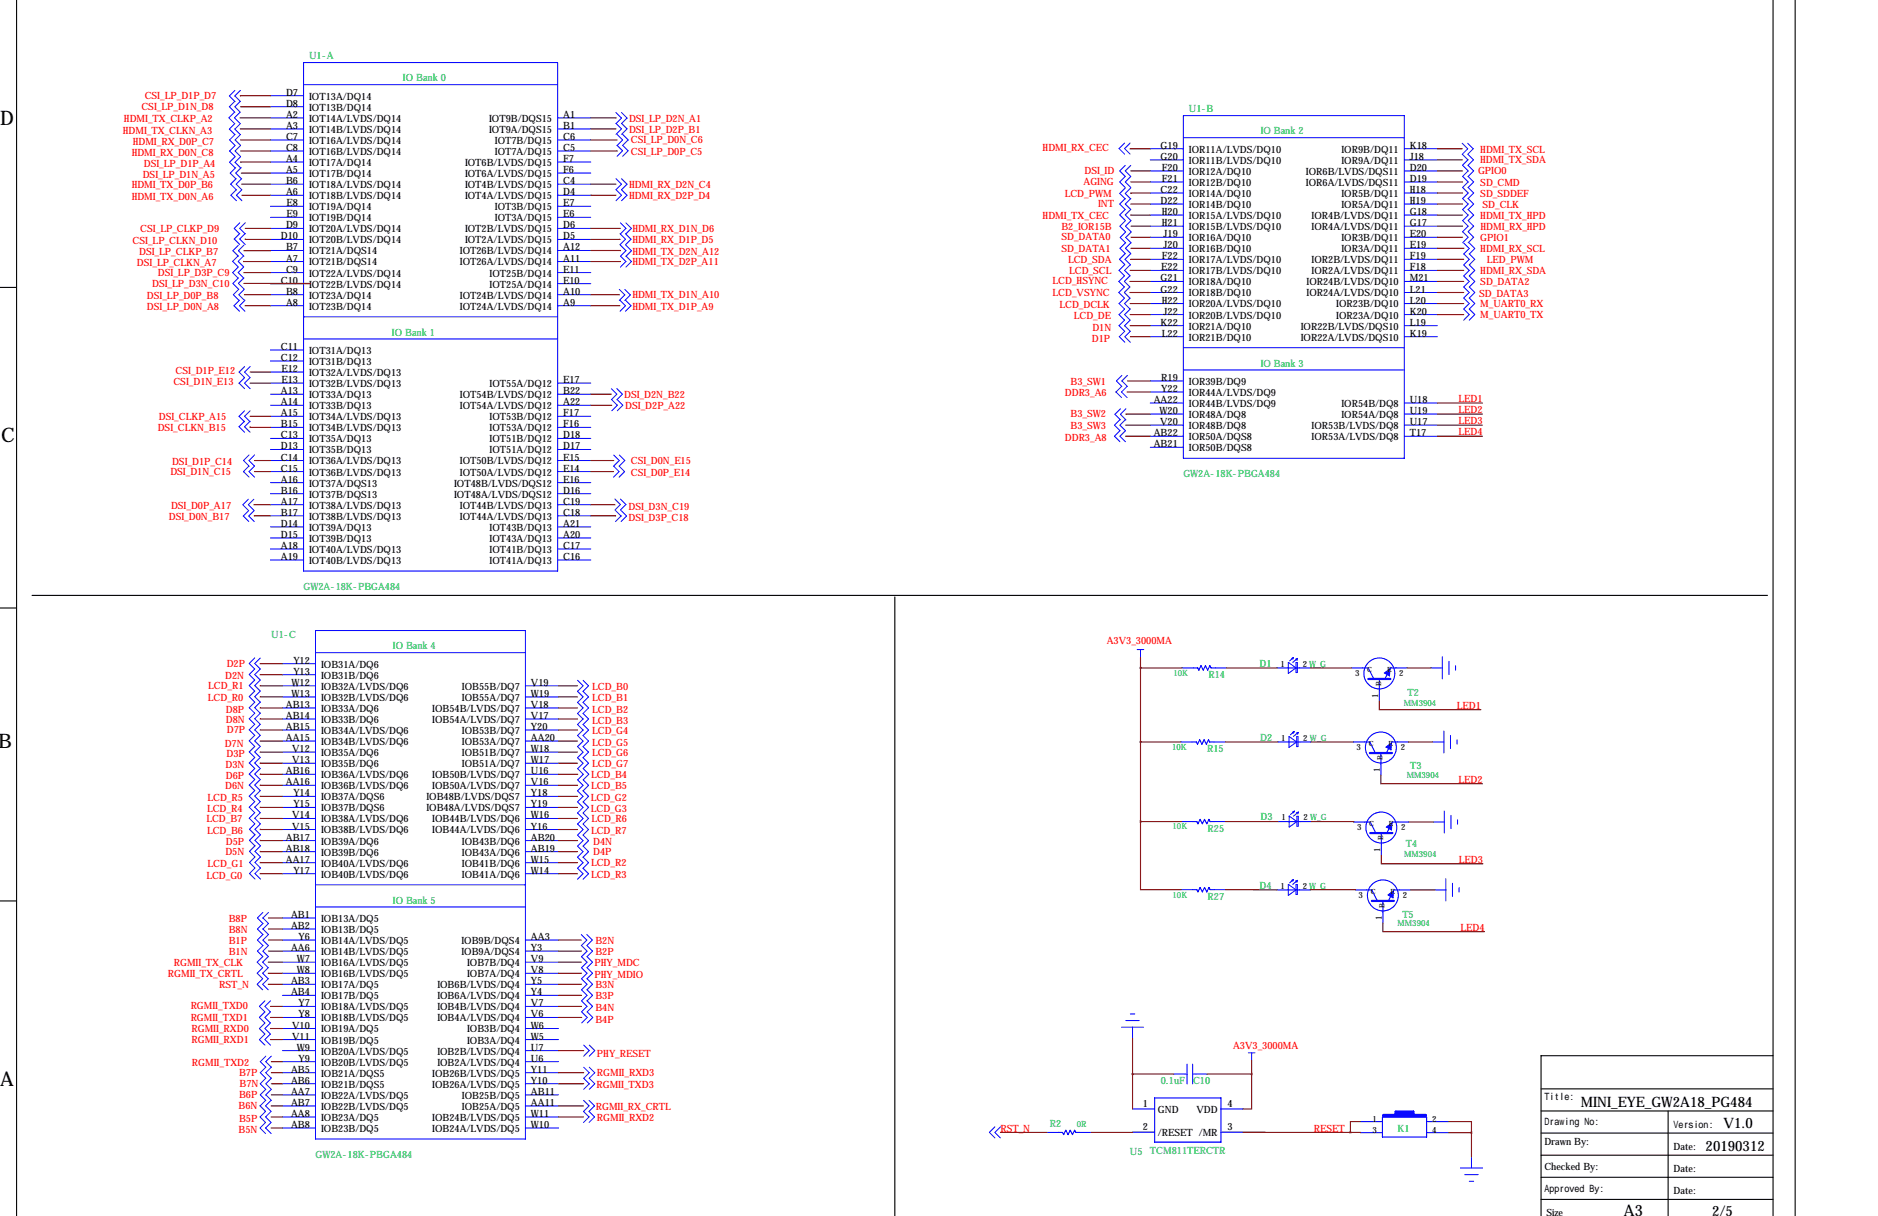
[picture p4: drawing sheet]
<svg xmlns="http://www.w3.org/2000/svg" width="432mm" height="279mm" viewBox="0 0 432 279" stroke-linecap="round" stroke-linejoin="round" font-family="sans-serif">
<defs><g id="words">
<g font-size="4.6">
<text x="0" y="28.7">D</text>
<text x=".3" y="101.6">C</text>
<text x="-.3" y="172">B</text>
<text x="0" y="249.4">A</text>
</g>
<text font-size="3.6" x="373.4" y="279.4">A3</text>
<g font-size="3.3">
<text x="363.5" y="254.3">MINI_EYE_GW2A18_PG484</text>
<text x="396.2" y="259.1">V1.0</text>
<text x="392.2" y="264.4">20190312</text>
<text x="393.7" y="279.4">2/5</text>
</g>
<g font-size="2.3" fill="#00c040">
<text x="71.1" y="13.6">U1-A</text>
<text x="92.7" y="18.7">IO Bank 0</text>
<text x="273.4" y="25.8">U1-B</text>
<text x="289.9" y="30.9">IO Bank 2</text>
<text x="90.1" y="77.1">IO Bank 1</text>
<text x="289.9" y="84.2">IO Bank 3</text>
<text x="272.1" y="109.6">GW2A-18K-PBGA484</text>
<text x="69.8" y="135.5">GW2A-18K-PBGA484</text>
<text x="62.4" y="146.7">U1-C</text>
<text x="90.3" y="149.2">IO Bank 4</text>
<text x="277.9" y="155.8">R14</text>
<text x="289.6" y="153.2">D1</text>
<text x="323.6" y="160">T2</text>
<text x="277.6" y="172.8">R15</text>
<text x="289.8" y="170.2">D2</text>
<text x="324.2" y="176.7">T3</text>
<text x="277.7" y="191.1">R25</text>
<text x="289.8" y="188.5">D3</text>
<text x="323.2" y="194.6">T4</text>
<text x="90.3" y="207.6">IO Bank 5</text>
<text x="277.7" y="206.7">R27</text>
<text x="289.6" y="204.2">D4</text>
<text x="322.4" y="210.9">T5</text>
<text x="266.9" y="249.1">0.1uF</text>
<text x="274.3" y="249.1">C10</text>
<text x="241.4" y="258.9">R2</text>
<text x="321.3" y="260">K1</text>
<text x="72.5" y="266">GW2A-18K-PBGA484</text>
<text x="259.8" y="265.3">U5 TCM811TERCTR</text>
</g>
<g font-size="2.3" fill="#f00">
<text x="33.3" y="22.7">CSI_LP_D1P_D7</text>
<text x="28.5" y="27.9">HDMI_TX_CLKP_A2</text>
<text x="32.5" y="25.3">CSI_LP_D1N_D8</text>
<text x="144.6" y="27.9">DSI_LP_D2N_A1</text>
<text x="28.2" y="30.7">HDMI_TX_CLKN_A3</text>
<text x="30.3" y="35.8">HDMI_RX_D0N_C8</text>
<text x="30.5" y="33.3">HDMI_RX_D0P_C7</text>
<text x="144.6" y="30.5">DSI_LP_D2P_B1</text>
<text x="145" y="32.9">CSI_LP_D0N_C6</text>
<text x="145" y="35.7">CSI_LP_D0P_C5</text>
<text x="239.7" y="34.8">HDMI_RX_CEC</text>
<text x="340.4" y="35.1">HDMI_TX_SCL</text>
<text x="32.8" y="40.9">DSI_LP_D1N_A5</text>
<text x="33.1" y="38.4">DSI_LP_D1P_A4</text>
<text x="249.4" y="39.9">DSI_ID</text>
<text x="339.9" y="40.1">GPIO0</text>
<text x="340.3" y="37.4">HDMI_TX_SDA</text>
<text x="30.3" y="43.2">HDMI_TX_D0P_B6</text>
<text x="30.3" y="46">HDMI_TX_D0N_A6</text>
<text x="144.6" y="43.2">HDMI_RX_D2N_C4</text>
<text x="144.6" y="45.7">HDMI_RX_D2P_D4</text>
<text x="244.8" y="45.2">LCD_PWM</text>
<text x="249.1" y="42.4">AGING</text>
<text x="252.5" y="47.6">INT</text>
<text x="340.4" y="42.7">SD_CMD</text>
<text x="340.4" y="45.2">SD_SDDEF</text>
<text x="340.9" y="47.9">SD_CLK</text>
<text x="32.3" y="53.2">CSI_LP_CLKP_D9</text>
<text x="145.4" y="53.3">HDMI_RX_D1N_D6</text>
<text x="239.7" y="50.3">HDMI_TX_CEC</text>
<text x="244" y="52.8">B2_IOR15B</text>
<text x="340.4" y="50.2">HDMI_TX_HPD</text>
<text x="340.4" y="52.9">HDMI_RX_HPD</text>
<text x="30.5" y="56">CSI_LP_CLKN_D10</text>
<text x="32" y="58.6">DSI_LP_CLKP_B7</text>
<text x="145.4" y="55.9">HDMI_RX_D1P_D5</text>
<text x="145.4" y="58.7">HDMI_TX_D2N_A12</text>
<text x="244" y="55.1">SD_DATA0</text>
<text x="244" y="57.9">SD_DATA1</text>
<text x="340.4" y="57.9">HDMI_RX_SCL</text>
<text x="340.4" y="55.4">GPIO1</text>
<text x="31.5" y="61.1">DSI_LP_CLKN_A7</text>
<text x="36.3" y="63.5">DSI_LP_D3P_C9</text>
<text x="145.4" y="61">HDMI_TX_D2P_A11</text>
<text x="242" y="65.3">LCD_HSYNC</text>
<text x="245.6" y="60.5">LCD_SDA</text>
<text x="245.8" y="63">LCD_SCL</text>
<text x="340.4" y="63">HDMI_RX_SDA</text>
<text x="340.4" y="65.5">SD_DATA2</text>
<text x="341.9" y="60.5">LED_PWM</text>
<text x="33.8" y="68.7">DSI_LP_D0P_B8</text>
<text x="33.8" y="71.3">DSI_LP_D0N_A8</text>
<text x="35" y="66">DSI_LP_D3N_C10</text>
<text x="145.4" y="68.6">HDMI_TX_D1N_A10</text>
<text x="145.4" y="71.1">HDMI_TX_D1P_A9</text>
<text x="242" y="68.1">LCD_VSYNC</text>
<text x="243.6" y="70.8">LCD_DCLK</text>
<text x="340.1" y="68.2">SD_DATA3</text>
<text x="340.4" y="70.6">M_UART0_RX</text>
<text x="246.9" y="73.3">LCD_DE</text>
<text x="251.2" y="75.9">D1N</text>
<text x="340.4" y="73.2">M_UART0_TX</text>
<text x="251.1" y="78.5">D1P</text>
<text x="39.9" y="88.5">CSI_D1N_E13</text>
<text x="40.4" y="86">CSI_D1P_E12</text>
<text x="246.1" y="88.4">B3_SW1</text>
<text x="143.5" y="91.4">DSI_D2N_B22</text>
<text x="143.8" y="94">DSI_D2P_A22</text>
<text x="244.9" y="90.9">DDR3_A6</text>
<text x="246.1" y="95.8">B3_SW2</text>
<text x="335.3" y="94.9">LED2</text>
<text x="335.3" y="92.4">LED1</text>
<text x="36.3" y="99">DSI_CLKN_B15</text>
<text x="36.5" y="96.5">DSI_CLKP_A15</text>
<text x="244.9" y="101.3">DDR3_A8</text>
<text x="246.1" y="98.6">B3_SW3</text>
<text x="335.3" y="100">LED4</text>
<text x="335.3" y="97.4">LED3</text>
<text x="39.6" y="106.7">DSI_D1P_C14</text>
<text x="145" y="106.6">CSI_D0N_E15</text>
<text x="39.2" y="109.2">DSI_D1N_C15</text>
<text x="145" y="109.4">CSI_D0P_E14</text>
<text x="38.8" y="119.6">DSI_D0N_B17</text>
<text x="39.3" y="117">DSI_D0P_A17</text>
<text x="144.5" y="117.1">DSI_D3N_C19</text>
<text x="144.5" y="119.6">DSI_D3P_C18</text>
<text x="254.5" y="148">A3V3_3000MA</text>
<text x="52.1" y="153.4">D2P</text>
<text x="47.8" y="161.1">LCD_R0</text>
<text x="47.9" y="158.3">LCD_R1</text>
<text x="51.8" y="156">D2N</text>
<text x="136.1" y="158.6">LCD_B0</text>
<text x="136.1" y="161.2">LCD_B1</text>
<text x="51.9" y="163.8">D8P</text>
<text x="51.9" y="166.1">D8N</text>
<text x="136.1" y="163.7">LCD_B2</text>
<text x="136.1" y="166.3">LCD_B3</text>
<text x="335" y="162.8">LED1</text>
<text x="51.7" y="171.5">D7N</text>
<text x="52.1" y="173.9">D3P</text>
<text x="52.2" y="168.5">D7P</text>
<text x="136.1" y="168.5">LCD_G4</text>
<text x="136.1" y="171.3">LCD_G5</text>
<text x="136.1" y="173.6">LCD_G6</text>
<text x="51.9" y="176.4">D3N</text>
<text x="51.9" y="179">D6P</text>
<text x="135.9" y="178.7">LCD_B4</text>
<text x="136.1" y="176.2">LCD_G7</text>
<text x="335.3" y="179.8">LED2</text>
<text x="47.7" y="183.9">LCD_R5</text>
<text x="51.8" y="181.2">D6N</text>
<text x="135.8" y="183.9">LCD_G2</text>
<text x="135.9" y="181.2">LCD_B5</text>
<text x="47.4" y="188.8">LCD_B7</text>
<text x="47.6" y="186.5">LCD_R4</text>
<text x="47.6" y="191.7">LCD_B6</text>
<text x="135.8" y="186.5">LCD_G3</text>
<text x="135.9" y="191.5">LCD_R7</text>
<text x="136" y="189">LCD_R6</text>
<text x="51.8" y="196.5">D5N</text>
<text x="51.9" y="194.1">D5P</text>
<text x="136.4" y="194.2">D4N</text>
<text x="136.4" y="196.5">D4P</text>
<text x="47.4" y="202">LCD_G0</text>
<text x="47.7" y="199.2">LCD_G1</text>
<text x="135.9" y="199.1">LCD_R2</text>
<text x="135.9" y="201.6">LCD_R3</text>
<text x="335.4" y="198.2">LED3</text>
<text x="52.6" y="211.8">B8P</text>
<text x="52.6" y="214.4">B8N</text>
<text x="335.8" y="213.8">LED4</text>
<text x="40" y="221.9">RGMII_TX_CLK</text>
<text x="52.6" y="216.9">B1P</text>
<text x="52.6" y="219.4">B1N</text>
<text x="136.7" y="221.9">PHY_MDC</text>
<text x="136.9" y="219.3">B2P</text>
<text x="136.9" y="216.8">B2N</text>
<text x="38.6" y="224.4">RGMII_TX_CRTL</text>
<text x="50.4" y="227.1">RST_N</text>
<text x="136.7" y="224.6">PHY_MDIO</text>
<text x="136.9" y="227">B3N</text>
<text x="43.8" y="231.9">RGMII_TXD0</text>
<text x="136.9" y="229.5">B3P</text>
<text x="136.9" y="232.3">B4N</text>
<text x="43.8" y="234.7">RGMII_TXD1</text>
<text x="44" y="239.7">RGMII_RXD1</text>
<text x="44" y="237.1">RGMII_RXD0</text>
<text x="136.9" y="235.1">B4P</text>
<text x="44.1" y="244.9">RGMII_TXD2</text>
<text x="137.3" y="242.9">PHY_RESET</text>
<text x="283.5" y="240.9">A3V3_3000MA</text>
<text x="55" y="247.3">B7P</text>
<text x="55.1" y="249.8">B7N</text>
<text x="137.2" y="250">RGMII_TXD3</text>
<text x="137.3" y="247.3">RGMII_RXD3</text>
<text x="54.8" y="254.9">B6N</text>
<text x="55" y="252.4">B6P</text>
<text x="55" y="257.7">B5P</text>
<text x="137" y="255">RGMII_RX_CRTL</text>
<text x="137.3" y="257.5">RGMII_RXD2</text>
<text x="54.8" y="260.2">B5N</text>
<text x="230" y="260.2">RST_N</text>
<text x="302.1" y="260.1">RESET</text>
</g>
<g font-size="2.3">
<text x="65.8" y="22">D7</text>
<text x="71.1" y="22.9">IOT13A/DQ14</text>
<text x="65.8" y="24.5">D8</text>
<text x="65.8" y="27.1">A2</text>
<text x="65.8" y="29.6">A3</text>
<text x="71.1" y="25.4">IOT13B/DQ14</text>
<text x="71.1" y="28">IOT14A/LVDS/DQ14</text>
<text x="112.5" y="28">IOT9B/DQS15</text>
<text x="129.5" y="29.6">B1</text>
<text x="129.5" y="27.1">A1</text>
<text x="65.8" y="32.2">C7</text>
<text x="65.8" y="34.7">C8</text>
<text x="71.1" y="30.5">IOT14B/LVDS/DQ14</text>
<text x="71.1" y="33.1">IOT16A/LVDS/DQ14</text>
<text x="71.1" y="35.6">IOT16B/LVDS/DQ14</text>
<text x="112.5" y="30.5">IOT9A/DQS15</text>
<text x="113.8" y="35.6">IOT7A/DQ15</text>
<text x="113.8" y="33.1">IOT7B/DQ15</text>
<text x="129.5" y="34.7">C5</text>
<text x="129.5" y="32.2">C6</text>
<text x="266.9" y="34.2">G19</text>
<text x="273.4" y="35.1">IOR11A/LVDS/DQ10</text>
<text x="308.4" y="35.1">IOR9B/DQ11</text>
<text x="324.2" y="34.2">K18</text>
<text x="65.8" y="37.2">A4</text>
<text x="65.8" y="39.8">A5</text>
<text x="71.1" y="38.1">IOT17A/DQ14</text>
<text x="71.1" y="40.7">IOT17B/DQ14</text>
<text x="106.9" y="40.7">IOT6A/LVDS/DQ15</text>
<text x="106.9" y="38.1">IOT6B/LVDS/DQ15</text>
<text x="129.5" y="39.8">F6</text>
<text x="129.5" y="37.2">F7</text>
<text x="266.9" y="36.7">G20</text>
<text x="267.1" y="39.3">F20</text>
<text x="267.1" y="41.8">F21</text>
<text x="273.4" y="37.6">IOR11B/LVDS/DQ10</text>
<text x="273.4" y="40.2">IOR12A/DQ10</text>
<text x="300.3" y="40.2">IOR6B/LVDS/DQS11</text>
<text x="308.4" y="37.6">IOR9A/DQ11</text>
<text x="324.2" y="41.8">D19</text>
<text x="324.2" y="39.3">D20</text>
<text x="324.2" y="36.7">J18</text>
<text x="65.8" y="42.3">B6</text>
<text x="65.8" y="44.9">A6</text>
<text x="65.9" y="47.4">E8</text>
<text x="71.1" y="43.2">IOT18A/LVDS/DQ14</text>
<text x="71.1" y="45.8">IOT18B/LVDS/DQ14</text>
<text x="106.9" y="45.8">IOT4A/LVDS/DQ15</text>
<text x="106.9" y="43.2">IOT4B/LVDS/DQ15</text>
<text x="129.5" y="47.4">E7</text>
<text x="129.5" y="44.9">D4</text>
<text x="129.5" y="42.3">C4</text>
<text x="266.9" y="44.3">C22</text>
<text x="266.9" y="46.9">D22</text>
<text x="273.4" y="42.7">IOR12B/DQ10</text>
<text x="273.4" y="45.3">IOR14A/DQ10</text>
<text x="273.4" y="47.8">IOR14B/DQ10</text>
<text x="300.3" y="42.7">IOR6A/LVDS/DQS11</text>
<text x="308.4" y="47.8">IOR5A/DQ11</text>
<text x="308.4" y="45.3">IOR5B/DQ11</text>
<text x="324.2" y="46.9">H19</text>
<text x="324.2" y="44.3">H18</text>
<text x="65.8" y="52.5">D9</text>
<text x="65.9" y="49.9">E9</text>
<text x="71.1" y="48.3">IOT19A/DQ14</text>
<text x="71.1" y="50.8">IOT19B/DQ14</text>
<text x="71.1" y="53.4">IOT20A/LVDS/DQ14</text>
<text x="106.9" y="53.4">IOT2B/LVDS/DQ15</text>
<text x="113.8" y="50.8">IOT3A/DQ15</text>
<text x="113.8" y="48.3">IOT3B/DQ15</text>
<text x="129.5" y="52.5">D6</text>
<text x="129.5" y="49.9">E6</text>
<text x="267.1" y="49.4">H20</text>
<text x="267.1" y="52">H21</text>
<text x="273.4" y="50.3">IOR15A/LVDS/DQ10</text>
<text x="273.4" y="52.9">IOR15B/LVDS/DQ10</text>
<text x="301.6" y="52.9">IOR4A/LVDS/DQ11</text>
<text x="301.6" y="50.3">IOR4B/LVDS/DQ11</text>
<text x="324.2" y="52">G17</text>
<text x="324.2" y="49.4">G18</text>
<text x="64.6" y="55">D10</text>
<text x="65.8" y="57.6">B7</text>
<text x="71.1" y="55.9">IOT20B/LVDS/DQ14</text>
<text x="71.1" y="58.5">IOT21A/DQS14</text>
<text x="105.7" y="58.5">IOT26B/LVDS/DQ14</text>
<text x="106.9" y="55.9">IOT2A/LVDS/DQ15</text>
<text x="129.5" y="57.6">A12</text>
<text x="129.5" y="55">D5</text>
<text x="267.1" y="59.6">F22</text>
<text x="267.5" y="54.5">J19</text>
<text x="267.5" y="57">J20</text>
<text x="273.4" y="55.4">IOR16A/DQ10</text>
<text x="273.4" y="58">IOR16B/DQ10</text>
<text x="308.4" y="58">IOR3A/DQ11</text>
<text x="308.4" y="55.4">IOR3B/DQ11</text>
<text x="324.2" y="59.6">F19</text>
<text x="324.2" y="57">E19</text>
<text x="324.2" y="54.5">E20</text>
<text x="64.6" y="65.2">C10</text>
<text x="65.8" y="60.1">A7</text>
<text x="65.8" y="62.6">C9</text>
<text x="71.1" y="61">IOT21B/DQS14</text>
<text x="71.1" y="63.5">IOT22A/LVDS/DQ14</text>
<text x="105.7" y="61">IOT26A/LVDS/DQ14</text>
<text x="112.6" y="63.5">IOT25B/DQ14</text>
<text x="129.5" y="65.2">E10</text>
<text x="129.5" y="62.6">E11</text>
<text x="129.5" y="60.1">A11</text>
<text x="266.9" y="64.7">G21</text>
<text x="267" y="62.1">E22</text>
<text x="273.4" y="60.5">IOR17A/LVDS/DQ10</text>
<text x="273.4" y="63">IOR17B/LVDS/DQ10</text>
<text x="273.4" y="65.6">IOR18A/DQ10</text>
<text x="300.4" y="65.6">IOR24B/LVDS/DQ10</text>
<text x="301.6" y="63">IOR2A/LVDS/DQ11</text>
<text x="301.6" y="60.5">IOR2B/LVDS/DQ11</text>
<text x="324.2" y="64.7">M21</text>
<text x="324.2" y="62.1">F18</text>
<text x="65.8" y="67.7">B8</text>
<text x="65.8" y="70.3">A8</text>
<text x="71.1" y="66.1">IOT22B/LVDS/DQ14</text>
<text x="71.1" y="68.6">IOT23A/DQ14</text>
<text x="71.1" y="71.2">IOT23B/DQ14</text>
<text x="105.7" y="71.2">IOT24A/LVDS/DQ14</text>
<text x="105.7" y="68.6">IOT24B/LVDS/DQ14</text>
<text x="112.6" y="66.1">IOT25A/DQ14</text>
<text x="129.5" y="70.3">A9</text>
<text x="129.5" y="67.7">A10</text>
<text x="266.9" y="67.2">G22</text>
<text x="267.1" y="69.7">H22</text>
<text x="273.4" y="68.1">IOR18B/DQ10</text>
<text x="273.4" y="70.7">IOR20A/LVDS/DQ10</text>
<text x="300.4" y="68.1">IOR24A/LVDS/DQ10</text>
<text x="307.2" y="70.7">IOR23B/DQ10</text>
<text x="324.2" y="69.7">L20</text>
<text x="324.2" y="67.2">L21</text>
<text x="266.9" y="74.8">K22</text>
<text x="267.1" y="77.4">L22</text>
<text x="267.5" y="72.3">J22</text>
<text x="273.4" y="73.2">IOR20B/LVDS/DQ10</text>
<text x="273.4" y="75.7">IOR21A/DQ10</text>
<text x="299.1" y="75.7">IOR22B/LVDS/DQS10</text>
<text x="307.2" y="73.2">IOR23A/DQ10</text>
<text x="324.2" y="77.4">K19</text>
<text x="324.2" y="74.8">L19</text>
<text x="324.2" y="72.3">K20</text>
<text x="64.6" y="80.4">C11</text>
<text x="64.6" y="83">C12</text>
<text x="71.1" y="81.3">IOT31A/DQ13</text>
<text x="71.1" y="83.9">IOT31B/DQ13</text>
<text x="273.4" y="78.3">IOR21B/DQ10</text>
<text x="299.1" y="78.3">IOR22A/LVDS/DQS10</text>
<text x="64.7" y="85.5">E12</text>
<text x="64.7" y="88">E13</text>
<text x="71.1" y="86.4">IOT32A/LVDS/DQ13</text>
<text x="71.1" y="88.9">IOT32B/LVDS/DQ13</text>
<text x="112.6" y="88.9">IOT55A/DQ12</text>
<text x="129.5" y="88">E17</text>
<text x="267" y="87.5">R19</text>
<text x="273.4" y="88.4">IOR39B/DQ9</text>
<text x="64.6" y="90.6">A13</text>
<text x="64.6" y="93.1">A14</text>
<text x="64.6" y="95.7">A15</text>
<text x="71.1" y="91.5">IOT33A/DQ13</text>
<text x="71.1" y="94">IOT33B/DQ13</text>
<text x="105.7" y="94">IOT54A/LVDS/DQ12</text>
<text x="105.7" y="91.5">IOT54B/LVDS/DQ12</text>
<text x="129.5" y="95.7">F17</text>
<text x="129.5" y="93.1">A22</text>
<text x="129.5" y="90.6">B22</text>
<text x="265.3" y="92.6">AA22</text>
<text x="266.6" y="95.1">W20</text>
<text x="267" y="90.1">Y22</text>
<text x="273.4" y="91">IOR44A/LVDS/DQ9</text>
<text x="273.4" y="93.5">IOR44B/LVDS/DQ9</text>
<text x="308.4" y="93.5">IOR54B/DQ8</text>
<text x="324.2" y="95.1">U19</text>
<text x="324.2" y="92.6">U18</text>
<text x="64.6" y="98.2">B15</text>
<text x="64.6" y="100.7">C13</text>
<text x="71.1" y="96.6">IOT34A/LVDS/DQ13</text>
<text x="71.1" y="99.1">IOT34B/LVDS/DQ13</text>
<text x="71.1" y="101.6">IOT35A/DQ13</text>
<text x="112.6" y="101.6">IOT51B/DQ12</text>
<text x="112.6" y="99.1">IOT53A/DQ12</text>
<text x="112.6" y="96.6">IOT53B/DQ12</text>
<text x="129.5" y="100.7">D18</text>
<text x="129.5" y="98.2">F16</text>
<text x="265.3" y="100.2">AB22</text>
<text x="266.7" y="97.7">V20</text>
<text x="273.4" y="96.1">IOR48A/DQ8</text>
<text x="273.4" y="98.6">IOR48B/DQ8</text>
<text x="273.4" y="101.1">IOR50A/DQS8</text>
<text x="301.6" y="101.1">IOR53A/LVDS/DQ8</text>
<text x="301.6" y="98.6">IOR53B/LVDS/DQ8</text>
<text x="308.4" y="96.1">IOR54A/DQ8</text>
<text x="324.2" y="100.2">T17</text>
<text x="324.2" y="97.7">U17</text>
<text x="64.6" y="103.3">D13</text>
<text x="64.6" y="105.8">C14</text>
<text x="71.1" y="104.2">IOT35B/DQ13</text>
<text x="71.1" y="106.7">IOT36A/LVDS/DQ13</text>
<text x="105.7" y="106.7">IOT50B/LVDS/DQ12</text>
<text x="112.6" y="104.2">IOT51A/DQ12</text>
<text x="129.5" y="105.8">E15</text>
<text x="129.5" y="103.3">D17</text>
<text x="265.3" y="102.8">AB21</text>
<text x="273.4" y="103.7">IOR50B/DQS8</text>
<text x="64.6" y="108.4">C15</text>
<text x="64.6" y="110.9">A16</text>
<text x="64.6" y="113.4">B16</text>
<text x="71.1" y="109.3">IOT36B/LVDS/DQ13</text>
<text x="71.1" y="111.8">IOT37A/DQS13</text>
<text x="104.4" y="111.8">IOT48B/LVDS/DQS12</text>
<text x="105.7" y="109.3">IOT50A/LVDS/DQ12</text>
<text x="129.5" y="113.4">D16</text>
<text x="129.5" y="110.9">E16</text>
<text x="129.5" y="108.4">E14</text>
<text x="64.6" y="116">A17</text>
<text x="64.6" y="118.5">B17</text>
<text x="71.1" y="114.3">IOT37B/DQS13</text>
<text x="71.1" y="116.9">IOT38A/LVDS/DQ13</text>
<text x="71.1" y="119.4">IOT38B/LVDS/DQ13</text>
<text x="104.4" y="114.3">IOT48A/LVDS/DQS12</text>
<text x="105.7" y="119.4">IOT44A/LVDS/DQ13</text>
<text x="105.7" y="116.9">IOT44B/LVDS/DQ13</text>
<text x="129.5" y="118.5">C18</text>
<text x="129.5" y="116">C19</text>
<text x="64.6" y="121.1">D14</text>
<text x="64.6" y="123.6">D15</text>
<text x="71.1" y="122">IOT39A/DQ13</text>
<text x="71.1" y="124.5">IOT39B/DQ13</text>
<text x="112.6" y="124.5">IOT43A/DQ13</text>
<text x="112.6" y="122">IOT43B/DQ13</text>
<text x="129.5" y="123.6">A20</text>
<text x="129.5" y="121.1">A21</text>
<text x="64.6" y="126.1">A18</text>
<text x="64.6" y="128.7">A19</text>
<text x="71.1" y="127">IOT40A/LVDS/DQ13</text>
<text x="71.1" y="129.6">IOT40B/LVDS/DQ13</text>
<text x="112.6" y="129.6">IOT41A/DQ13</text>
<text x="112.6" y="127">IOT41B/DQ13</text>
<text x="129.5" y="128.7">C16</text>
<text x="129.5" y="126.1">C17</text>
<text x="67.5" y="152.5">Y12</text>
<text x="67.5" y="155">Y13</text>
<text x="73.8" y="153.4">IOB31A/DQ6</text>
<text x="73.8" y="155.9">IOB31B/DQ6</text>
<text x="67.1" y="157.6">W12</text>
<text x="67.1" y="160.1">W13</text>
<text x="73.8" y="158.5">IOB32A/LVDS/DQ6</text>
<text x="73.8" y="161">IOB32B/LVDS/DQ6</text>
<text x="106.2" y="161">IOB55A/DQ7</text>
<text x="106.2" y="158.5">IOB55B/DQ7</text>
<text x="122.1" y="160.1">W19</text>
<text x="122.1" y="157.6">V19</text>
<text x="65.7" y="162.7">AB13</text>
<text x="65.7" y="165.2">AB14</text>
<text x="65.7" y="167.7">AB15</text>
<text x="73.8" y="163.6">IOB33A/DQ6</text>
<text x="73.8" y="166.1">IOB33B/DQ6</text>
<text x="99.4" y="166.1">IOB54A/LVDS/DQ7</text>
<text x="99.4" y="163.6">IOB54B/LVDS/DQ7</text>
<text x="122.1" y="167.7">Y20</text>
<text x="122.1" y="165.2">V17</text>
<text x="122.1" y="162.7">V18</text>
<text x="65.7" y="170.3">AA15</text>
<text x="67.2" y="172.8">V12</text>
<text x="73.8" y="168.6">IOB34A/LVDS/DQ6</text>
<text x="73.8" y="171.2">IOB34B/LVDS/DQ6</text>
<text x="73.8" y="173.7">IOB35A/DQ6</text>
<text x="106.2" y="173.7">IOB51B/DQ7</text>
<text x="106.2" y="171.2">IOB53A/DQ7</text>
<text x="106.2" y="168.6">IOB53B/DQ7</text>
<text x="122.1" y="172.8">W18</text>
<text x="122.1" y="170.3">AA20</text>
<text x="65.7" y="177.9">AB16</text>
<text x="67.2" y="175.4">V13</text>
<text x="73.8" y="176.3">IOB35B/DQ6</text>
<text x="73.8" y="178.8">IOB36A/LVDS/DQ6</text>
<text x="99.4" y="178.8">IOB50B/LVDS/DQ7</text>
<text x="106.2" y="176.3">IOB51A/DQ7</text>
<text x="122.1" y="177.9">U16</text>
<text x="122.1" y="175.4">W17</text>
<text x="65.7" y="180.4">AA16</text>
<text x="67.5" y="183">Y14</text>
<text x="67.5" y="185.5">Y15</text>
<text x="73.8" y="181.3">IOB36B/LVDS/DQ6</text>
<text x="73.8" y="183.9">IOB37A/DQS6</text>
<text x="98.1" y="183.9">IOB48B/LVDS/DQS7</text>
<text x="99.4" y="181.3">IOB50A/LVDS/DQ7</text>
<text x="122.1" y="185.5">Y19</text>
<text x="122.1" y="183">Y18</text>
<text x="122.1" y="180.4">V16</text>
<text x="67.2" y="188.1">V14</text>
<text x="67.2" y="190.6">V15</text>
<text x="73.8" y="186.4">IOB37B/DQS6</text>
<text x="73.8" y="189">IOB38A/LVDS/DQ6</text>
<text x="73.8" y="191.5">IOB38B/LVDS/DQ6</text>
<text x="98.1" y="186.4">IOB48A/LVDS/DQS7</text>
<text x="99.4" y="191.5">IOB44A/LVDS/DQ6</text>
<text x="99.4" y="189">IOB44B/LVDS/DQ6</text>
<text x="122.1" y="190.6">Y16</text>
<text x="122.1" y="188.1">W16</text>
<text x="65.7" y="193.1">AB17</text>
<text x="65.7" y="195.7">AB18</text>
<text x="73.8" y="194">IOB39A/DQ6</text>
<text x="73.8" y="196.6">IOB39B/DQ6</text>
<text x="106.2" y="196.6">IOB43A/DQ6</text>
<text x="106.2" y="194">IOB43B/DQ6</text>
<text x="122.1" y="195.7">AB19</text>
<text x="122.1" y="193.1">AB20</text>
<text x="65.7" y="198.2">AA17</text>
<text x="67.5" y="200.8">Y17</text>
<text x="73.8" y="199.1">IOB40A/LVDS/DQ6</text>
<text x="73.8" y="201.7">IOB40B/LVDS/DQ6</text>
<text x="106.2" y="201.7">IOB41A/DQ6</text>
<text x="106.2" y="199.1">IOB41B/DQ6</text>
<text x="122.1" y="200.8">W14</text>
<text x="122.1" y="198.2">W15</text>
<text x="66.9" y="210.9">AB1</text>
<text x="66.9" y="213.5">AB2</text>
<text x="73.8" y="211.8">IOB13A/DQ5</text>
<text x="73.8" y="214.4">IOB13B/DQ5</text>
<text x="66.9" y="218.5">AA6</text>
<text x="68.2" y="221.1">W7</text>
<text x="68.6" y="216">Y6</text>
<text x="73.8" y="216.9">IOB14A/LVDS/DQ5</text>
<text x="73.8" y="219.4">IOB14B/LVDS/DQ5</text>
<text x="73.8" y="222">IOB16A/LVDS/DQ5</text>
<text x="106.1" y="219.4">IOB9A/DQS4</text>
<text x="106.1" y="216.9">IOB9B/DQS4</text>
<text x="107.4" y="222">IOB7B/DQ4</text>
<text x="122.1" y="221.1">V9</text>
<text x="122.1" y="218.5">Y3</text>
<text x="122.1" y="216">AA3</text>
<text x="66.9" y="226.2">AB3</text>
<text x="68.2" y="223.6">W8</text>
<text x="73.8" y="224.5">IOB16B/LVDS/DQ5</text>
<text x="73.8" y="227.1">IOB17A/DQ5</text>
<text x="100.6" y="227.1">IOB6B/LVDS/DQ4</text>
<text x="107.4" y="224.5">IOB7A/DQ4</text>
<text x="122.1" y="226.2">Y5</text>
<text x="122.1" y="223.6">V8</text>
<text x="66.9" y="228.7">AB4</text>
<text x="68.6" y="231.2">Y7</text>
<text x="68.6" y="233.8">Y8</text>
<text x="73.8" y="229.6">IOB17B/DQ5</text>
<text x="73.8" y="232.1">IOB18A/LVDS/DQ5</text>
<text x="100.6" y="232.1">IOB4B/LVDS/DQ4</text>
<text x="100.6" y="229.6">IOB6A/LVDS/DQ4</text>
<text x="122.1" y="233.8">V6</text>
<text x="122.1" y="231.2">V7</text>
<text x="122.1" y="228.7">Y4</text>
<text x="67.2" y="236.3">V10</text>
<text x="67.2" y="238.9">V11</text>
<text x="73.8" y="234.7">IOB18B/LVDS/DQ5</text>
<text x="73.8" y="237.2">IOB19A/DQ5</text>
<text x="73.8" y="239.8">IOB19B/DQ5</text>
<text x="100.6" y="234.7">IOB4A/LVDS/DQ4</text>
<text x="107.4" y="239.8">IOB3A/DQ4</text>
<text x="107.4" y="237.2">IOB3B/DQ4</text>
<text x="122.1" y="238.9">W5</text>
<text x="122.1" y="236.3">W6</text>
<text x="68.2" y="241.4">W9</text>
<text x="68.6" y="243.9">Y9</text>
<text x="73.8" y="242.3">IOB20A/LVDS/DQ5</text>
<text x="73.8" y="244.8">IOB20B/LVDS/DQ5</text>
<text x="100.6" y="244.8">IOB2A/LVDS/DQ4</text>
<text x="100.6" y="242.3">IOB2B/LVDS/DQ4</text>
<text x="122.1" y="243.9">U6</text>
<text x="122.1" y="241.4">U7</text>
<text x="66.9" y="246.5">AB5</text>
<text x="66.9" y="249">AB6</text>
<text x="66.9" y="251.6">AA7</text>
<text x="73.8" y="247.4">IOB21A/DQS5</text>
<text x="73.8" y="249.9">IOB21B/DQS5</text>
<text x="99.4" y="249.9">IOB26A/LVDS/DQ5</text>
<text x="99.4" y="247.4">IOB26B/LVDS/DQ5</text>
<text x="122.1" y="251.6">AB11</text>
<text x="122.1" y="249">Y10</text>
<text x="122.1" y="246.5">Y11</text>
<text x="66.9" y="254.1">AB7</text>
<text x="66.9" y="256.6">AA8</text>
<text x="73.8" y="252.5">IOB22A/LVDS/DQ5</text>
<text x="73.8" y="255">IOB22B/LVDS/DQ5</text>
<text x="73.8" y="257.5">IOB23A/DQ5</text>
<text x="99.4" y="257.5">IOB24B/LVDS/DQ5</text>
<text x="106.2" y="255">IOB25A/DQ5</text>
<text x="106.2" y="252.5">IOB25B/DQ5</text>
<text x="122.1" y="256.6">W11</text>
<text x="122.1" y="254.1">AA11</text>
<text x="262.8" y="254.3">1</text>
<text x="266.2" y="255.7">GND</text>
<text x="275.1" y="255.7">VDD</text>
<text x="282.2" y="254.3">4</text>
<text x="355.1" y="252.7">Title:</text>
<text x="66.9" y="259.2">AB8</text>
<text x="73.8" y="260.1">IOB23B/DQ5</text>
<text x="99.4" y="260.1">IOB24A/LVDS/DQ5</text>
<text x="122.1" y="259.2">W10</text>
<text x="262.8" y="259.6">2</text>
<text x="266.2" y="261.1">/RESET /MR</text>
<text x="282.2" y="259.6">3</text>
<text x="355.1" y="258.6">Drawing No:</text>
<text x="355.1" y="263.1">Drawn By:</text>
<text x="384.8" y="259.1">Version:</text>
<text x="355.1" y="268.7">Checked By:</text>
<text x="384.8" y="269.2">Date:</text>
<text x="384.8" y="264.2">Date:</text>
<text x="355.1" y="273.8">Approved By:</text>
<text x="384.8" y="274.3">Date:</text>
<text x="355.6" y="279.4">Size</text>
</g>
<g font-size="2" fill="#00c040">
<text x="269.8" y="155.3">10K</text>
<text x="322.8" y="162.3">MM3904</text>
<text x="269.5" y="172.3">10K</text>
<text x="323.5" y="178.8">MM3904</text>
<text x="269.6" y="190.6">10K</text>
<text x="322.9" y="197">MM3904</text>
<text x="269.6" y="206.2">10K</text>
<text x="321.3" y="212.8">MM3904</text>
<text x="247.6" y="258.9">0R</text>
</g>
<g font-size="2">
<text x="294.4" y="153.2">1</text>
<text x="299.5" y="153.2">2W_G</text>
<text x="311.6" y="155.3">3</text>
<text x="321.7" y="155.3">2</text>
<text x="316.9" y="160.3" transform="rotate(-90 316.9 160.3)">1</text>
<text x="294.6" y="170.2">1</text>
<text x="299.7" y="170.2">2W_G</text>
<text x="311.9" y="172.3">3</text>
<text x="322.1" y="172.3">2</text>
<text x="317.2" y="177.3" transform="rotate(-90 317.2 177.3)">1</text>
<text x="294.6" y="188.5">1</text>
<text x="299.7" y="188.5">2W_G</text>
<text x="312" y="190.7">3</text>
<text x="322.2" y="190.7">2</text>
<text x="317.3" y="195.7" transform="rotate(-90 317.3 195.7)">1</text>
<text x="294.4" y="204.2">1</text>
<text x="299.5" y="204.2">2W_G</text>
<text x="312.4" y="206.3">3</text>
<text x="322.5" y="206.3">2</text>
<text x="317.7" y="211.3" transform="rotate(-90 317.7 211.3)">1</text>
<text x="315.6" y="257.7">1</text>
<text x="329.3" y="257.7">2</text>
<text x="315.6" y="260.2">3</text>
<text x="329.3" y="260.2">4</text>
</g>
<g font-size="1.6">
<text x="314.4" y="154.4">C</text>
<text x="318.9" y="154.4">E</text>
<text x="317.5" y="157.5" transform="rotate(-90 317.5 157.5)">B</text>
<text x="314.7" y="171.4">C</text>
<text x="319.3" y="171.4">E</text>
<text x="317.9" y="174.5" transform="rotate(-90 317.9 174.5)">B</text>
<text x="314.8" y="189.8">C</text>
<text x="319.4" y="189.8">E</text>
<text x="318" y="192.9" transform="rotate(-90 318 192.9)">B</text>
<text x="315.2" y="205.4">C</text>
<text x="318.3" y="208.5" transform="rotate(-90 318.3 208.5)">B</text>
<text x="319.7" y="205.4">E</text>
</g>
</g></defs>
<g fill="none" stroke="#000" stroke-width=".25">
<path d="M3.8 -.1v279.5M407.7 -.1v279.5M412.7 -.1v279.5M-.1 66h3.9M-.1 139.7h3.9M7.4 136.8h399M205.7 137.2v142.2M-.1 207h3.9M354.3 250.2h53.4M354.3 255.3h53.4M383.5 255.3v24.1M407.7 242.6h-53.4v36.8"/>
<path d="M354.3 260.3h53.4M354.3 265.4h53.4M354.3 270.5h53.4M354.3 275.6h53.4"/>
</g>
<g fill="none" stroke="#00f" stroke-width=".23">
<path d="M69.8 14.4h58.4v116.8h-58.4zM69.8 19.5h58.4M53.9 25.8l-1.3 1.3 1.3 1.2M54 20.8l-1.3 1.2 1.3 1.3M54 23.3l-1.3 1.2 1.3 1.3M54 28.4l-1.3 1.3 1.3 1.2M54.1 30.9l-1.3 1.3 1.3 1.2-1.3 1.3 1.3 1.3M54.1 36l-1.3 1.3 1.3 1.3M54.2 38.5l-1.3 1.3 1.3 1.2M55.2 25.8l-1.3 1.3 1.3 1.2M55.3 20.8l-1.3 1.2 1.3 1.3M55.3 23.3l-1.3 1.2 1.3 1.3"/>
<path d="M55.3 28.4l-1.3 1.3 1.3 1.2M55.3 30.9l-1.2 1.3 1.2 1.2-1.2 1.3 1.2 1.3M55.3 36l-1.2 1.3 1.2 1.3M55.5 38.5l-1.3 1.3 1.3 1.2M62.2 22h7.6M62.2 24.5h7.6M62.2 27.1h7.6M62.2 29.6h7.6M62.2 32.2h7.6M62.2 34.7h7.6M62.2 37.2h7.6M62.2 39.8h7.6"/>
<path d="M128.2 27.1h7.6M128.2 29.6h7.6M128.2 32.2h7.6M128.2 34.7h7.6M128.2 37.2h7.6M128.2 39.8h7.6M141.6 25.9l1.3 1.2-1.3 1.3M141.6 28.3l1.3 1.3-1.3 1.3M141.9 30.9l1.3 1.3-1.3 1.2M141.9 33.4l1.3 1.2-1.3 1.3M142.9 25.9l1.3 1.2-1.3 1.3M142.9 28.3l1.3 1.3-1.3 1.3"/>
<path d="M143.2 30.9l1.2 1.3-1.2 1.2M143.2 33.4l1.2 1.2-1.2 1.3M258.6 32.9l-1.3 1.2 1.3 1.3M258.7 38l-1.2 1.3 1.2 1.2-1.2 1.3 1.2 1.3M259.8 32.9l-1.2 1.2 1.2 1.3M260 38l-1.3 1.3 1.3 1.2-1.3 1.3 1.3 1.3M264.5 34.2h7.6M264.5 36.7h7.6M264.5 39.3h7.6M272.1 26.6h50.8v78.7h-50.8zM272.1 31.6h50.8M322.9 34.2h7.6"/>
<path d="M322.9 36.7h7.6M322.9 39.3h7.6M336.2 32.9l1.3 1.3-1.3 1.3M336.2 35.5l1.3 1.2-1.3 1.3M336.3 38l1.3 1.3-1.3 1.2 1.3 1.3-1.3 1.3 1.3 1.2-1.3 1.3 1.3 1.3-1.3 1.3 1.3 1.2-1.3 1.3 1.3 1.3-1.3 1.2 1.3 1.3-1.3 1.3M337.5 32.9l1.2 1.3-1.2 1.3M337.5 35.5l1.3 1.2-1.3 1.3M337.6 38l1.2 1.3-1.2 1.2 1.2 1.3-1.2 1.3 1.2 1.2-1.2 1.3 1.2 1.3-1.2 1.3 1.2 1.2-1.2 1.3 1.2 1.3-1.2 1.2 1.2 1.3-1.2 1.3M54.3 41l-1.3 1.3 1.3 1.3M54.4 43.6l-1.3 1.3 1.3 1.2M54.8 58.8l-1.3 1.2 1.3 1.3M54.8 56.3l-1.3 1.3 1.3 1.3"/>
<path d="M55.1 51.2l-1.3 1.3 1.3 1.2M55.1 53.6l-1.3 1.3 1.3 1.3M55.6 41l-1.3 1.3 1.3 1.3M55.6 43.6l-1.2 1.3 1.2 1.2M56 58.8l-1.2 1.2 1.2 1.3M56.1 56.3l-1.3 1.3 1.3 1.3M56.4 51.2l-1.3 1.3 1.3 1.2M56.4 53.6l-1.3 1.3 1.3 1.3M62.2 42.3h7.6M62.2 44.9h7.6M62.2 47.4h7.6M62.2 49.9h7.6"/>
<path d="M62.2 52.5h7.6M62.2 55h7.6M62.2 57.6h7.6M128.2 42.3h7.6M128.2 44.9h7.6M128.2 47.4h7.6M128.2 49.9h7.6M128.2 52.5h7.6M128.2 55h7.6M128.2 57.6h7.6M141.6 41l1.3 1.3-1.3 1.3 1.3 1.3-1.3 1.2M142.5 53.7l1.3 1.3-1.3 1.2"/>
<path d="M142.6 51.2l1.3 1.3-1.3 1.2M142.6 56.3l1.3 1.3-1.3 1.3M142.6 58.8l1.3 1.3-1.3 1.3M142.9 41l1.3 1.3-1.3 1.3 1.3 1.3-1.3 1.2M143.8 53.7l1.3 1.3-1.3 1.2M143.9 51.2l1.3 1.3-1.3 1.2M143.9 56.3l1.3 1.3-1.3 1.3M143.9 58.8l1.3 1.3-1.3 1.3M258.7 58.3l-1.3 1.3 1.3 1.3M258.7 43.2l-1.2 1.2 1.2 1.3M258.7 45.6l-1.2 1.3 1.2 1.3M258.7 48.1l-1.2 1.3 1.2 1.2"/>
<path d="M258.8 50.7l-1.3 1.3 1.3 1.2M258.8 55.8l-1.3 1.2 1.3 1.3M258.8 53.3l-1.2 1.3 1.2 1.2M259.9 58.3l-1.2 1.3 1.2 1.3M260 43.2l-1.3 1.2 1.3 1.3M260 45.6l-1.3 1.3 1.3 1.3M260 48.1l-1.3 1.3 1.3 1.2M260 50.7l-1.2 1.3 1.2 1.2M260 55.8l-1.2 1.2 1.2 1.3M260.1 53.3l-1.3 1.3 1.3 1.2M264.5 41.8h7.6M264.5 44.3h7.6"/>
<path d="M264.5 46.9h7.6M264.5 49.4h7.6M264.5 52h7.6M264.5 54.5h7.6M264.5 57h7.6M264.5 59.6h7.6M322.9 41.8h7.6M322.9 44.3h7.6M322.9 46.9h7.6M322.9 49.4h7.6M322.9 52h7.6M322.9 54.5h7.6"/>
<path d="M322.9 57h7.6M322.9 59.6h7.6M336.5 55.8l1.3 1.3-1.3 1.2 1.3 1.3-1.3 1.3 1.3 1.2-1.3 1.3 1.3 1.3-1.3 1.2 1.3 1.3-1.3 1.3 1.3 1.2-1.3 1.3 1.3 1.3-1.3 1.3M337.8 55.8l1.3 1.3-1.3 1.2 1.3 1.3-1.3 1.3 1.3 1.2-1.3 1.3 1.3 1.3-1.3 1.2 1.3 1.3-1.3 1.3 1.3 1.2-1.3 1.3 1.3 1.3-1.3 1.3M54.8 61.4l-1.3 1.2 1.3 1.3M54.8 63.9l-1.3 1.2 1.3 1.3M54.9 66.4l-1.3 1.3 1.3 1.3M55.1 69l-1.3 1.3 1.3 1.2M56 61.4l-1.2 1.2 1.2 1.3M56.1 63.9l-1.3 1.2 1.3 1.3M56.2 66.4l-1.3 1.3 1.3 1.3M56.3 69l-1.2 1.3 1.2 1.2"/>
<path d="M62.2 60.1h7.6M62.2 62.6h7.6M62.2 65.2h7.6M62.2 67.7h7.6M62.2 70.3h7.6M69.8 77.9h58.4M69.8 72.8h58.4M128.2 60.1h7.6M128.2 62.6h7.6M128.2 65.2h7.6M128.2 67.7h7.6M128.2 70.3h7.6"/>
<path d="M142.4 66.5l1.3 1.3-1.3 1.2M142.5 69l1.3 1.3-1.3 1.2M143.7 66.5l1.2 1.3-1.2 1.2M143.8 69l1.3 1.3-1.3 1.2M258.5 63.4l-1.2 1.3 1.2 1.2-1.2 1.3 1.2 1.3M258.6 60.9l-1.3 1.2 1.3 1.3M258.6 68.5l-1.3 1.2 1.3 1.3-1.3 1.3 1.3 1.3-1.3 1.2 1.3 1.3M258.6 76.1l-1.2 1.3 1.2 1.2M259.8 60.9l-1.2 1.2 1.2 1.3-1.3 1.3 1.3 1.2-1.3 1.3 1.3 1.3-1.2 1.2 1.2 1.3-1.2 1.3 1.2 1.3-1.2 1.2 1.2 1.3M259.9 76.1l-1.3 1.3 1.3 1.2M264.5 62.1h7.6M264.5 64.7h7.6"/>
<path d="M264.5 67.2h7.6M264.5 69.7h7.6M264.5 72.3h7.6M264.5 74.8h7.6M264.5 77.4h7.6M272.1 79.9h50.8M322.9 62.1h7.6M322.9 64.7h7.6M322.9 67.2h7.6M322.9 69.7h7.6M322.9 72.3h7.6M322.9 74.8h7.6"/>
<path d="M322.9 77.4h7.6M56.2 84.2l-1.2 1.3 1.2 1.3-1.2 1.2 1.2 1.3M56.2 94.4l-1.2 1.3 1.2 1.2M56.2 96.8l-1.2 1.2 1.2 1.3M57.5 84.2l-1.3 1.3 1.3 1.3-1.3 1.2 1.3 1.3M57.5 94.4l-1.3 1.3 1.3 1.2M57.5 96.8l-1.3 1.2 1.3 1.3M62.2 80.4h7.6M62.2 83h7.6M62.2 85.5h7.6M62.2 88h7.6M62.2 90.6h7.6"/>
<path d="M62.2 93.1h7.6M62.2 95.7h7.6M62.2 98.2h7.6M128.2 88h7.6M128.2 90.6h7.6M128.2 93.1h7.6M128.2 95.7h7.6M128.2 98.2h7.6M140.6 89.3l1.2 1.3-1.2 1.2M140.7 91.8l1.2 1.3-1.2 1.3M141.8 89.3l1.3 1.3-1.3 1.2M141.9 91.8l1.3 1.3-1.3 1.3"/>
<path d="M257.5 96.4l-1.3 1.3 1.3 1.3-1.3 1.2 1.3 1.3M257.6 93.9l-1.3 1.3 1.3 1.3M257.9 88.8l-1.3 1.3 1.3 1.2M258 86.3l-1.3 1.2 1.3 1.3M258.8 96.4l-1.3 1.3 1.3 1.3-1.3 1.2 1.3 1.3M258.9 93.9l-1.3 1.3 1.3 1.3M259.1 88.8l-1.2 1.3 1.2 1.2M259.2 86.3l-1.2 1.2 1.2 1.3M264.5 87.5h7.6M264.5 90.1h7.6M264.5 92.6h7.6M264.5 95.1h7.6"/>
<path d="M264.5 97.7h7.6M272.1 85h50.8M322.9 92.6h7.6M322.9 95.1h7.6M322.9 97.7h7.6M57.1 114.7l-1.3 1.3 1.3 1.2M57.2 117.3l-1.3 1.3 1.3 1.2M57.3 104.5l-1.3 1.3 1.3 1.3-1.3 1.3 1.3 1.2M58.4 114.7l-1.3 1.3 1.3 1.2M58.5 117.3l-1.3 1.3 1.3 1.2M58.5 104.5l-1.2 1.3 1.2 1.3-1.2 1.3 1.2 1.2M62.2 100.7h7.6"/>
<path d="M62.2 103.3h7.6M62.2 105.8h7.6M62.2 108.4h7.6M62.2 110.9h7.6M62.2 113.4h7.6M62.2 116h7.6M62.2 118.5h7.6M128.2 100.7h7.6M128.2 103.3h7.6M128.2 105.8h7.6M128.2 108.4h7.6M128.2 110.9h7.6"/>
<path d="M128.2 113.4h7.6M128.2 116h7.6M128.2 118.5h7.6M141.1 107.1l1.2 1.3-1.2 1.2M141.1 104.5l1.3 1.3-1.3 1.3M141.4 114.7l1.2 1.2-1.2 1.3M141.5 117.3l1.3 1.3-1.3 1.2M142.3 107.1l1.3 1.3-1.3 1.2M142.4 104.5l1.3 1.3-1.3 1.3M142.6 114.7l1.3 1.2-1.3 1.3M142.8 117.3l1.3 1.3-1.3 1.2M264.5 100.2h7.6"/>
<path d="M264.5 102.8h7.6M322.9 100.2h7.6M62.2 121.1h7.6M62.2 123.6h7.6M62.2 126.1h7.6M62.2 128.7h7.6M128.2 121.1h7.6M128.2 123.6h7.6M128.2 126.1h7.6M128.2 128.7h7.6M58.6 151.2l-1.3 1.3 1.3 1.2-1.3 1.3 1.3 1.3-1.3 1.2 1.3 1.3-1.3 1.3 1.3 1.2-1.3 1.3 1.3 1.3-1.3 1.3 1.3 1.2-1.3 1.3 1.3 1.3-1.3 1.2 1.3 1.3-1.3 1.3 1.3 1.2-1.3 1.3 1.3 1.3-1.3 1.3 1.3 1.2-1.3 1.3 1.3 1.3-1.3 1.2 1.3 1.3-1.3 1.3 1.3 1.2-1.3 1.3 1.3 1.3M59.8 151.2l-1.2 1.3 1.2 1.2-1.2 1.3 1.2 1.3-1.2 1.2 1.2 1.3-1.2 1.3 1.2 1.2-1.2 1.3 1.2 1.3-1.2 1.3 1.2 1.2-1.2 1.3 1.2 1.3-1.2 1.2 1.2 1.3-1.2 1.3 1.2 1.2-1.2 1.3 1.2 1.3-1.2 1.3 1.2 1.2-1.2 1.3 1.2 1.3-1.2 1.2 1.2 1.3-1.2 1.3 1.2 1.2-1.2 1.3 1.2 1.3"/>
<path d="M64.9 152.5h7.6M64.9 155h7.6M64.9 157.6h7.6M72.5 144.9h48.3v116.8h-48.3zM72.5 150h48.3M120.8 157.6h7.6M132.8 156.3l1.3 1.3-1.3 1.3 1.3 1.2-1.3 1.3 1.3 1.3-1.3 1.2 1.3 1.3-1.3 1.3 1.3 1.2-1.3 1.3 1.3 1.3-1.3 1.3 1.3 1.2-1.3 1.3 1.3 1.3-1.3 1.2M134.1 156.3l1.2 1.3-1.2 1.3 1.2 1.2-1.2 1.3 1.2 1.3-1.2 1.2 1.2 1.3-1.2 1.3 1.2 1.2-1.2 1.3 1.2 1.3-1.2 1.3 1.2 1.2-1.2 1.3 1.2 1.3-1.2 1.2M261.5 149.3h1.5M262.2 149.3v1.7M271.8 153.5h2.6M279.5 153.5h2.5"/>
<path d="M296.2 152.2l1.8 1.3-1.8 1.2zM297.4 151.1l-.4 .2M297.4 151.1l-.2 .4M297.4 151.1l-.9 .7M298 152.2h.3v2.3h-.3zM298.3 151.3l-1.1 .9M298.3 151.3l-.4 .1M298.3 151.3l-.1 .4M329.1 153.5h2.5M331.6 150.9v5.1M333.1 151.9v3.1M334.7 153v1"/>
<path d="M64.9 160.1h7.6M64.9 162.7h7.6M64.9 165.2h7.6M64.9 167.7h7.6M64.9 170.3h7.6M64.9 172.8h7.6M64.9 175.4h7.6M64.9 177.9h7.6M120.8 160.1h7.6M120.8 162.7h7.6M120.8 165.2h7.6M120.8 167.7h7.6"/>
<path d="M120.8 170.3h7.6M120.8 172.8h7.6M120.8 175.4h7.6M120.8 177.9h7.6M132.8 179.2l1.3 1.2-1.3 1.3 1.3 1.3-1.3 1.3 1.3 1.2-1.3 1.3 1.3 1.3-1.3 1.2 1.3 1.3-1.3 1.3 1.3 1.2-1.3 1.3 1.3 1.3-1.3 1.3 1.3 1.2-1.3 1.3 1.3 1.3-1.3 1.2M132.8 176.6l1.3 1.3-1.3 1.3M134.1 179.2l1.2 1.2-1.2 1.3 1.2 1.3-1.2 1.3 1.2 1.2-1.2 1.3 1.2 1.3-1.2 1.2 1.2 1.3-1.2 1.3 1.2 1.2-1.2 1.3 1.2 1.3-1.2 1.3 1.2 1.2-1.2 1.3 1.2 1.3-1.2 1.2M134.1 176.6l1.3 1.3-1.3 1.3M271.5 170.5h2.6M279.1 170.5h2.6M296.4 169.2l1.7 1.3-1.7 1.3zM297.1 168.3l.4-.2-.1 .4"/>
<path d="M297.6 168.1l-.9 .8M298.1 169.3h.3v2.3h-.3zM298.5 168.3l-1.1 .9M298.5 168.3l-.5 .2M298.5 168.3l-.2 .5M329.4 170.5h2.6M332 167.9v5.1M333.5 169v3M335 170v1M58.6 189.3l-1.2 1.3 1.2 1.2-1.2 1.3 1.2 1.3-1.2 1.2 1.2 1.3-1.2 1.3 1.2 1.2-1.2 1.3 1.2 1.3M59.9 189.3l-1.3 1.3 1.3 1.2-1.3 1.3 1.3 1.3-1.3 1.2 1.3 1.3-1.3 1.3 1.3 1.2-1.3 1.3 1.3 1.3M64.9 180.4h7.6"/>
<path d="M64.9 183h7.6M64.9 185.5h7.6M64.9 188.1h7.6M64.9 190.6h7.6M64.9 193.1h7.6M64.9 195.7h7.6M64.9 198.2h7.6M120.8 180.4h7.6M120.8 183h7.6M120.8 185.5h7.6M120.8 188.1h7.6M120.8 190.6h7.6"/>
<path d="M120.8 193.1h7.6M120.8 195.7h7.6M120.8 198.2h7.6M271.6 188.8h2.6M279.2 188.8h2.6M296.4 187.5l1.8 1.3-1.8 1.2zM297.2 186.6l.4-.2-.2 .4M297.6 186.4l-.9 .7M298.2 187.6h.3v2.2h-.3zM298.6 186.6l-1.2 .9M298.6 186.6l-.5 .1M298.6 186.6l-.2 .4"/>
<path d="M329.5 188.9h2.6M332.1 186.3v5.1M333.6 187.4v3M335.1 188.4v1M60.4 219.8l-1.3 1.3 1.3 1.3-1.3 1.2 1.3 1.3-1.3 1.3 1.3 1.2M60.5 209.7l-1.3 1.2 1.3 1.3-1.3 1.3 1.3 1.2-1.3 1.3 1.3 1.3-1.3 1.2 1.3 1.3M61.7 219.8l-1.3 1.3 1.3 1.3-1.3 1.2 1.3 1.3-1.3 1.3 1.3 1.2M61.7 209.7l-1.2 1.2 1.2 1.3-1.2 1.3 1.2 1.2-1.2 1.3 1.2 1.3-1.2 1.2 1.2 1.3M64.9 200.8h7.6M64.9 210.9h7.6M64.9 213.5h7.6M64.9 216h7.6"/>
<path d="M64.9 218.5h7.6M72.5 208.4h48.3M72.5 203.3h48.3M120.8 200.8h7.6M120.8 216h7.6M120.8 218.5h7.6M133.7 214.7l1.2 1.3-1.2 1.3M133.7 217.3l1.3 1.2-1.3 1.3 1.3 1.3-1.3 1.3 1.3 1.2-1.3 1.3 1.3 1.3-1.3 1.2 1.3 1.3-1.3 1.3 1.3 1.2-1.3 1.3M134.9 214.7l1.3 1.3-1.3 1.3M135 217.3l1.2 1.2-1.2 1.3 1.2 1.3-1.2 1.3 1.2 1.2-1.2 1.3 1.2 1.3-1.2 1.2 1.2 1.3-1.2 1.3 1.2 1.2-1.2 1.3M271.6 204.4h2.6M279.2 204.4h2.6"/>
<path d="M296.2 203.2l1.8 1.3-1.8 1.2zM297.4 202.1l-.4 .2M297.4 202.1l-.2 .4M297.4 202.1l-.9 .7M298 203.3h.3v2.2h-.3zM298.3 202.3l-1.1 .9M298.3 202.3l-.4 .1M298.3 202.3l-.1 .4M329.9 204.5h2.5M332.4 201.9v5.1M334 202.9v3.1M335.5 204v1"/>
<path d="M60.9 230l-1.3 1.2 1.3 1.3-1.3 1.3 1.3 1.3-1.3 1.2 1.3 1.3-1.3 1.3 1.3 1.2M62.2 230l-1.3 1.2 1.3 1.3-1.3 1.3 1.3 1.3-1.3 1.2 1.3 1.3-1.3 1.3 1.3 1.2M64.9 221.1h7.6M64.9 223.6h7.6M64.9 226.2h7.6M64.9 228.7h7.6M64.9 231.2h7.6M64.9 233.8h7.6M64.9 236.3h7.6M64.9 238.9h7.6M120.8 221.1h7.6M120.8 223.6h7.6"/>
<path d="M120.8 226.2h7.6M120.8 228.7h7.6M120.8 231.2h7.6M120.8 233.8h7.6M120.8 236.3h7.6M120.8 238.9h7.6M133.8 232.5l1.2 1.3-1.2 1.3M135 232.5l1.3 1.3-1.3 1.3M257.9 236h5M258.9 234.5h3M259.9 233h1M260.4 236v2.6"/>
<path d="M61.1 252.8l-1.3 1.3 1.3 1.3-1.3 1.2 1.3 1.3-1.3 1.3 1.3 1.3M61.1 242.7l-1.3 1.2 1.3 1.3-1.3 1.3 1.3 1.3-1.3 1.2 1.3 1.3-1.3 1.3 1.3 1.2M62.3 252.8l-1.2 1.3 1.2 1.3-1.2 1.2 1.2 1.3-1.2 1.3 1.2 1.3M62.4 242.7l-1.3 1.2 1.3 1.3-1.3 1.3 1.3 1.3-1.3 1.2 1.3 1.3-1.3 1.3 1.3 1.2M64.9 241.4h7.6M64.9 243.9h7.6M64.9 246.5h7.6M64.9 249h7.6M64.9 251.6h7.6M64.9 254.1h7.6M64.9 256.6h7.6M64.9 259.2h7.6"/>
<path d="M120.8 241.4h7.6M120.8 243.9h7.6M120.8 246.5h7.6M120.8 249h7.6M120.8 251.6h7.6M120.8 254.1h7.6M120.8 256.6h7.6M120.8 259.2h7.6M134.2 252.8l1.2 1.3-1.2 1.3 1.2 1.2-1.2 1.3M134.2 245.2l1.3 1.3-1.3 1.3 1.3 1.2-1.3 1.3M134.2 240.1l1.3 1.3-1.3 1.3M135.4 252.8l1.3 1.3-1.3 1.3 1.3 1.2-1.3 1.3"/>
<path d="M135.5 245.2l1.3 1.3-1.3 1.3 1.3 1.2-1.3 1.3M135.5 240.1l1.3 1.3-1.3 1.3M228.8 258.9l-1.3 1.3 1.3 1.3M230 258.9l-1.2 1.3 1.2 1.3M269.9 246.8h3M272.9 244.5v4.6M274.2 246.8h3.3M274.2 244.5v4.6M287 241.9h1.5M287.8 241.9v1.8M240.7 260.2h2.6M248.4 260.2h2.5"/>
<path d="M335.8 268.4h5.1M336.8 269.9h3.1M337.8 271.4h1M338.3 265.8v2.6"/>
</g>
<g fill="none" stroke="#00f" stroke-width=".25">
<path d="M274.4 153.5h1l.2 .5 .5-1 .6 1 .5-1 .5 1 .5-1 .2 .5h1.1M293.7 153.5h7.6M310.8 153.5h3.8l1.3 2.5M317.1 156v5.1M323.5 153.5h-3.8l-1.3 2.5M274.1 170.5h1l.2 .5 .5-1 .6 1 .5-1 .5 1 .5-1 .2 .5h1M293.8 170.5h7.6M311.1 170.5h3.9l1.2 2.5M317.5 173v5.1M323.8 170.5h-3.8l-1.2 2.5M274.2 188.8h1l.2 .5 .5-1 .6 1 .5-1 .5 1 .5-1 .2 .5h1M293.9 188.8h7.6"/>
<path d="M311.3 188.9h3.8l1.2 2.5M317.6 191.4v5.1M324 188.9h-3.9l-1.2 2.5M274.2 204.4h1l.2 .5 .5-1 .6 1 .5-1 .5 1 .5-1 .2 .5h1M293.7 204.5h7.6M311.6 204.5h3.8l1.3 2.5M318 207v5.1M324.3 204.5h-3.8l-1.3 2.5M260.4 254.8h5.1M265.5 252.3h15.2v10.1h-15.2zM280.7 254.8h5.1M312.8 257.7h5.1"/>
<path d="M317.9 256.7h10.1v4.6h-10.1zM328 257.7h5.1M243.3 260.2h1l.3 .5 .5-1 .5 1 .5-1 .5 1 .5-1 .2 .5h1.1M260.4 260.1h5.1M280.7 260.1h5.1M312.8 260.2h5.1M328 260.2h5.1"/>
<circle cx="317.1" cy="154.7" r="3.6"/>
<circle cx="317.5" cy="171.8" r="3.6"/>
<circle cx="317.6" cy="190.1" r="3.6"/>
<circle cx="318" cy="205.7" r="3.6"/>
</g>
<path d="M314.6 156h5.1M315 173h5M315.1 191.4h5M315.4 207h5.1M318.1 256.2h9.7v.2h-9.7zM320.9 255.4h4.1v.5h-4.1z" fill="none" stroke="#00f" stroke-width=".51"/>
<g fill="#00f" stroke="#00f" stroke-width=".23">
<path d="M318.3 154.6l1.3-.9-.1 1.6z"/>
<path d="M318.7 171.7l1.2-1-.1 1.6z"/>
<path d="M318.8 190l1.2-.9-.1 1.6z"/>
<path d="M319.1 205.6l1.3-.9-.1 1.6z"/>
</g>
<g fill="none" stroke="#800000" stroke-width=".25">
<path d="M55.2 27.1h7M55.3 24.5h6.9M55.3 32.2h6.9M55.3 34.7h6.9M55.5 39.8h6.7M62.2 22h-6.9M62.2 29.6l-6.9 .1M62.2 37.2l-6.9 .1M135.8 27.1h5.8M135.8 32.2h6.1M135.8 29.6h5.8M141.9 34.6l-6.1 .1"/>
<path d="M259.8 34.1l4.7 .1M260 39.3h4.5M330.5 34.2h5.7M330.5 36.7h5.7M330.5 39.3h5.8M55.6 42.3h6.6M55.6 44.9h6.6M56.4 54.9l5.8 .1M56.4 52.5h5.8M62.2 57.6h-6.1M135.8 57.6h6.8M135.8 42.3h5.8"/>
<path d="M135.8 44.9h5.8M135.8 52.5h6.8M142.5 55h-6.7M259.9 59.6h4.6M260 49.4h4.5M260 46.9h4.5M260 41.8h4.5M260 52h4.5M260 57h4.5M264.5 44.3l-4.5 .1M264.5 54.5l-4.4 .1M330.5 57l6 .1"/>
<path d="M330.5 46.9h5.8M330.5 52h5.8M330.5 59.6h6M330.5 41.8h5.8M330.5 44.3h5.8M330.5 49.4h5.8M330.5 54.5h5.8M56 60l6.2 .1M56 62.6h6.2M56.1 65.1h15.2l-9.1 .1M56.2 67.7h6M56.3 70.3h5.9"/>
<path d="M135.8 67.7l6.6 .1M135.8 70.3h6.7M135.8 60.1h6.8M259.8 64.7h4.7M259.8 67.2h4.7M259.8 69.7h4.7M259.8 62.1h4.7M259.8 72.3h4.7M259.8 74.8h4.7M259.9 77.4h4.6M330.5 69.7h6M330.5 62.1h6"/>
<path d="M330.5 64.7h6M330.5 67.2h6M330.5 72.3h6M57.5 98v.2h4.7M57.5 85.5h4.7M57.5 88h4.7M57.5 95.7h4.7M135.8 90.6h4.8M135.8 93.1h4.9M258.8 97.7h5.7M259.1 90.1h5.4M259.2 87.5h5.3"/>
<path d="M264.5 95.1l-5.6 .1M330.5 92.6h10.4M330.5 95.1h10.4M330.5 97.7h10.4M58.4 116h3.8M58.5 105.8h3.7M58.5 108.4h3.7M62.2 118.5l-3.7 .1M135.8 118.5l5.7 .1M135.8 105.8h5.3M135.8 108.4h5.3M141.4 115.9l-5.6 .1"/>
<path d="M258.8 100.2h5.7M330.5 100.2h10.4M59.8 152.5h5.1M59.8 155h5.1M59.8 157.5l5.1 .1M128.4 157.6h4.4M262.2 153.5h9.6M262.2 151v37.8M282 153.5h11.7M301.3 153.5h9.5M323.5 153.5h5.6M59.8 160.1h5.1"/>
<path d="M59.8 162.6l5.1 .1M59.8 165.2h5.1M59.8 167.7h5.1M59.8 170.2l5.1 .1M59.8 172.8h5.1M59.8 175.3l5.1 .1M59.8 177.9h5.1M128.4 160.1h4.4M128.4 162.7h4.4M128.4 165.2h4.4M128.4 167.7h4.4M128.4 170.3h4.4"/>
<path d="M128.4 172.8h4.4M128.4 175.4h4.4M128.4 177.9h4.4M262.2 170.5h9.3M281.7 170.5h12.1M301.4 170.5h9.7M317.1 161.1v2h23.4M317.5 178.1v2h23.4M323.8 170.5h5.6M59.8 180.4h5.1M59.8 182.9l5.1 .1M59.8 185.5h5.1"/>
<path d="M59.8 188l5.1 .1M59.9 190.6h5M59.9 193.1h5M59.9 195.6l5 .1M59.9 198.2h5M128.4 180.4h4.4M128.4 183h4.4M128.4 185.5h4.4M128.4 188.1h4.4M128.4 190.6h4.4M128.4 193.1h4.4M128.4 195.7h4.4"/>
<path d="M128.4 198.2h4.4M262.2 188.8v15.6h9.4M262.2 188.8h9.4M281.8 188.8h12.1M301.5 188.8l9.8 .1M317.6 196.5v2h23.4M324 188.9h5.5M59.9 200.7l5 .1M61.7 210.9h3.2M61.7 213.5h3.2M61.7 216h3.2M61.7 218.5h3.2"/>
<path d="M128.4 200.8h4.4M128.4 216h5.3M128.4 218.5h5.3M281.8 204.4l11.9 .1M301.3 204.5h10.3M318 212.1v2h23.3M324.3 204.5h5.6M61.7 221.1h3.2M61.7 223.6h3.2M61.7 226.2h3.2M62.2 238.9h2.7M62.2 236.3h2.7"/>
<path d="M62.2 233.8h2.7M62.2 231.2h2.7M128.4 233.8h5.4M128.4 231.2h5.3M128.4 221.1h5.3M128.4 223.6h5.3M128.4 226.2h5.3M128.4 228.7h5.3M260.4 238.6v16.2M62.3 254.1h2.6M62.3 256.6h2.6M62.3 259.2h2.6"/>
<path d="M62.4 246.5h2.5M62.4 249h2.5M62.4 243.9h2.5M62.4 251.6h2.5M128.4 254.1h5.8M128.4 246.5h5.8M128.4 256.6h5.8M128.4 249h5.8M128.4 241.4h5.8M260.4 246.8h9.5M277.5 246.8h10.3M287.8 246.8v8h-2"/>
<path d="M287.8 243.7v3.1M312.8 257.7h-2.3v2.5M333.1 257.7h5.2v2.5M230 260.2h10.7M260.4 260.1l-9.5 .1M285.8 260.1l24.7 .1M310.5 260.2h2.3M333.1 260.2h5.2M338.3 260.2v5.6"/>
</g>
<use href="#words"/>
</svg>
